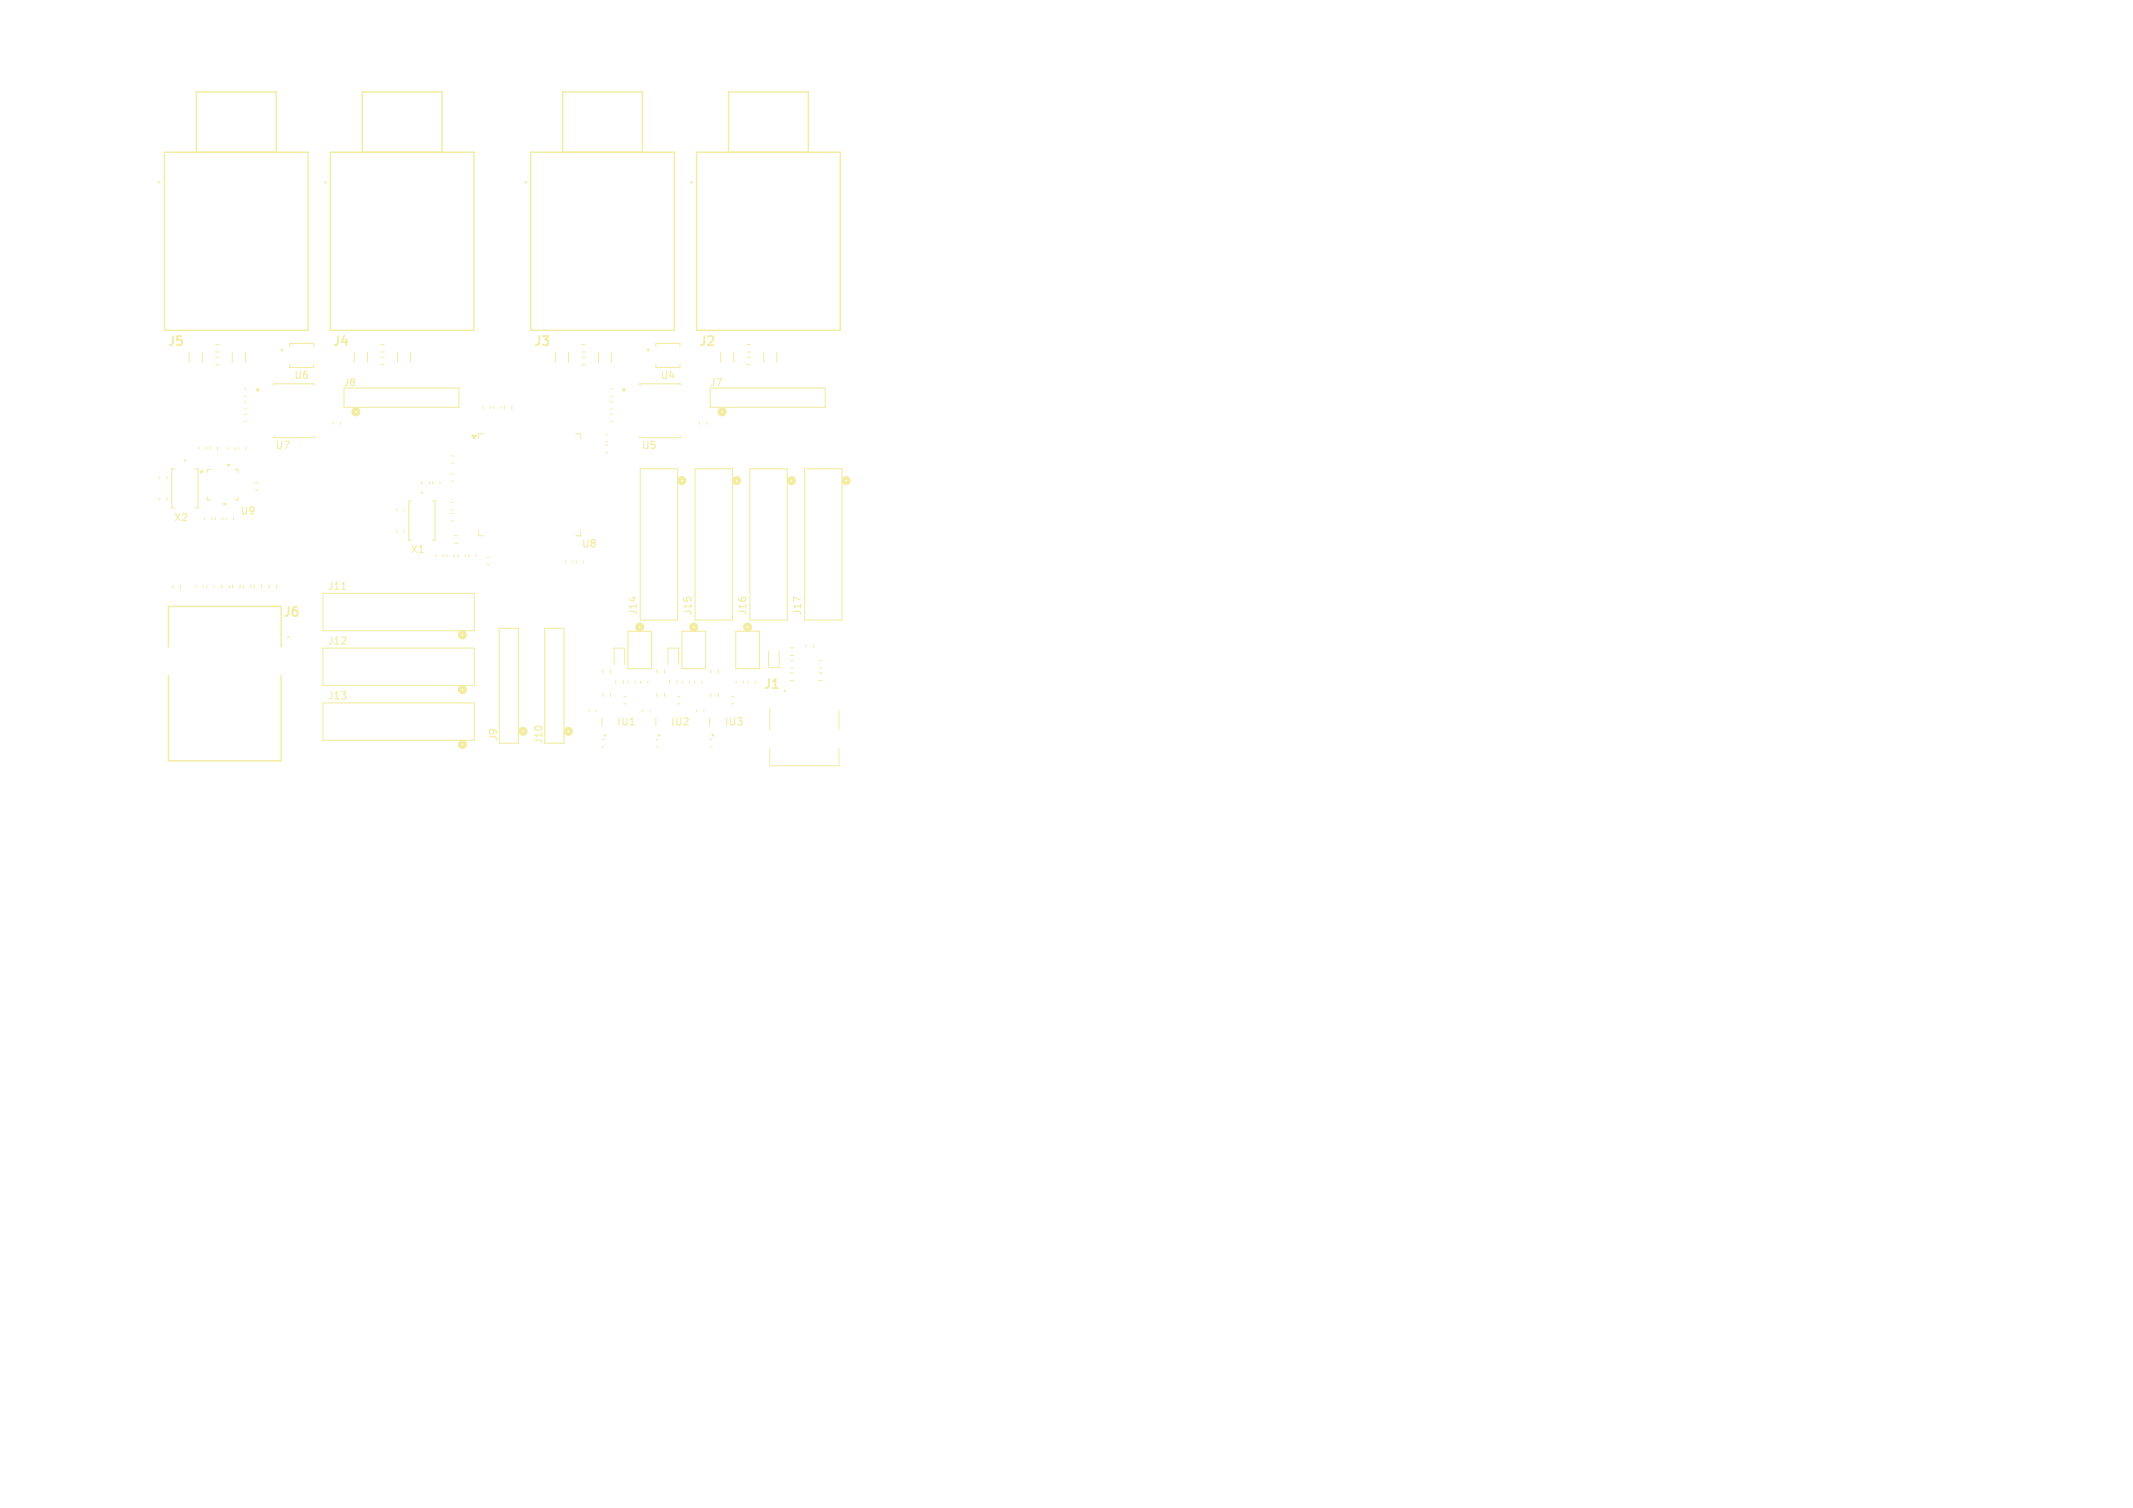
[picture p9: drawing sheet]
<svg xmlns="http://www.w3.org/2000/svg" width="297mm" height="210mm" viewBox="0 0 297 210" stroke-linecap="round" stroke-linejoin="round" font-family="sans-serif">
<defs><g id="words">
<g font-size="1.8" fill="#f2eda1">
<text x="23.2" y="48.5">J5</text>
<text x="46.2" y="48.5">J4</text>
<text x="74.2" y="48.5">J3</text>
<text x="97.2" y="48.5">J2</text>
<text x="39.3" y="86.2">J6</text>
<text x="106.2" y="96.3">J1</text>
</g>
<g font-size="1.4" fill="#f2eda1">
<text x="40.9" y="53">U6</text>
<text x="91.9" y="53">U4</text>
<text x="47.7" y="54">J8</text>
<text x="98.7" y="54">J7</text>
<text x="38.3" y="62.7">U7</text>
<text x="89.3" y="62.7">U5</text>
<text x="27.6" y="66.7">*</text>
<text x="33.4" y="71.9">U9</text>
<text x="24.2" y="72.8">X2</text>
<text x="57.1" y="77.2">X1</text>
<text x="80.9" y="76.4">U8</text>
<text x="45.6" y="82.3">J11</text>
<text x="45.6" y="90">J12</text>
<text x="88.9" y="85.8" transform="rotate(-90 88.9 85.8)">J14</text>
<text x="96.5" y="85.8" transform="rotate(-90 96.5 85.8)">J15</text>
<text x="104.1" y="85.8" transform="rotate(-90 104.1 85.8)">J16</text>
<text x="111.7" y="85.8" transform="rotate(-90 111.7 85.8)">J17</text>
<text x="45.6" y="97.6">J13</text>
<text x="86.4" y="101.2">U1</text>
<text x="93.9" y="101.2">U2</text>
<text x="101.4" y="101.2">U3</text>
<text x="69.4" y="103.3" transform="rotate(-90 69.4 103.3)">J9</text>
<text x="75.7" y="103.7" transform="rotate(-90 75.7 103.7)">J10</text>
</g>
</g></defs>
<g fill="none" stroke="#f2eda1" stroke-width=".15">
<path d="M38.1 53.7v-.2h5.6v.2M40.3 48.3v-.5h3.4v.5M40.3 50.7v.5h3.4v-.5M47.9 54.1h16v2.6h-16zM89.1 53.7v-.2h5.6v.2M91.3 48.3v-.5h3.4v.5M91.3 50.7v.5h3.4v-.5M98.9 54.1h16v2.6h-16zM24.3 65.3h-.4v5.4h.4M27.6 65.3v5.4h-.4M28.9 69.2v.4h.4M29.3 65.4h-.4v.4"/>
<path d="M32.7 65.4h.4v.4M33.1 69.2v.4h-.4M38.1 60.7v.3h5.6v-.3M57.3 69.8h-.4v5.4h.4M60.2 69.8h.4v5.4h-.4M89.1 60.7v.3h5.6v-.3M89.2 65.3h5.2v21.1h-5.2zM96.8 65.3h5.2v21.1h-5.2zM104.4 65.3h5.2v21.1h-5.2zM112 65.3h5.2v21.1h-5.2zM45 82.6h21v5.2h-21zM45 90.3h21v5.2h-21z"/>
<path d="M45 97.9h21v5.2h-21zM47.6 82.1h.6M69.5 87.5h2.7v16h-2.7zM75.9 87.5h2.6v16h-2.6zM83.8 100v1M87.4 87.9h3.3v5.2h-3.3zM91.3 100v1M94.9 87.9h3.4v5.2h-3.4zM98.8 100v1M102.4 87.9h3.4v5.2h-3.4z"/>
<circle cx="39.3" cy="48.7" r=".13"/>
<circle cx="90.3" cy="48.7" r=".13"/>
<circle cx="25.7" cy="64.1" r=".08"/>
<circle cx="58.7" cy="68.6" r=".08"/>
<circle cx="84.3" cy="102.4" r=".1"/>
<circle cx="91.7" cy="102.4" r=".1"/>
<circle cx="99.2" cy="102.4" r=".1"/>
</g>
<g fill="none" stroke="#f2eda1" stroke-width=".25">
<path d="M107.6 95.8h.7"/>
<circle cx="35.9" cy="54.3" r=".12"/>
<circle cx="86.9" cy="54.3" r=".13"/>
</g>
<g fill="none" stroke="#f2eda1" stroke-width=".14">
<path d="M26.3 49v1.5M28.2 49v1.5M30 48h.5M30 49h.5M30 49.7h.5M30 50.8h.5M32.3 49v1.5M34 55.9h.3M34 57h.3M34 54.2h.3M34 55.2h.3M34 57.7h.3"/>
<path d="M34 58.7h.3M34.2 49v1.5M46.4 58.8v.3M47.4 58.8v.3M49.3 49v1.5M51.2 49v1.5M53 48h.5M53 49h.5M67.2 56.6v.3M68.3 56.6v.3M68.7 56.6v.3M69.8 56.6v.3"/>
<path d="M70.2 56.5v.5M71.3 56.5v.5M77.3 49v1.5M79.2 49v1.5M81 48h.5M81 49h.5M81 49.7h.5M81 50.8h.5M83.3 49v1.5M85 55.9h.3M85 57h.3M85 54.2h.3"/>
<path d="M85 55.2h.3M85 57.7h.3M85 58.7h.3M85.2 49v1.5M97.4 58.8v.3M98.4 58.8v.3M100.3 49v1.5M102.2 49v1.5M104 48h.5M104 49h.5M104 49.7h.5M104 50.8h.5"/>
<path d="M106.3 49v1.5M108.2 49v1.5M22.2 66.4v.2M22.2 69.4v.2M23.3 66.4v.2M23.3 69.4v.2M27.7 62.3v.3M28.5 72.1v.3M28.8 62.3v.3M29.2 62.2v.5M29.5 72.1v.3M30 72.1v.3"/>
<path d="M30.3 62.2v.5M31 72.1v.3M31.5 72.1v.3M31.7 62.3v.3M32.5 72.1v.3M32.8 62.3v.3M33.2 62.3v.3M34.3 62.3v.3M35.5 67.2h.5M35.5 68.3h.5M55.2 70.9v.2M55.2 73.9v.2"/>
<path d="M56.3 70.9v.2M56.3 73.9v.2M58.7 67v.5M59.8 67v.5M60.2 67.1v.3M60.7 77.2v.3M61.3 67.1v.3M61.8 77.2v.3M62.9 70h.2M62.9 71h.2M62.9 71.5h.2M62.9 72.5h.2"/>
<path d="M62.9 66h.2M62.9 67h.2M63.3 74.6h.4M63.3 75.6h.4M63.7 77.2v.3M64.8 77.2v.3M66.6 73.9v.7h.7M67.3 60.4h-.7v.7M67.8 77.6h.3M67.8 78.6h.3M78.7 78.1v.3M79.8 78.1v.3"/>
<path d="M80.2 60.4h.7v.7M80.2 78.1v.3M80.9 73.9v.7h-.7M81.3 78.1v.3M84.4 60.5h.2M84.4 61.5h.2M84.4 62h.2M84.4 63h.2M24.1 81.5v.4M25.1 81.5v.4M27.3 81.6v.2M28.3 81.6v.2"/>
<path d="M28.8 81.6v.2M29.8 81.6v.2M30.9 81.5v.4M31.9 81.5v.4M32.4 81.5v.4M33.4 81.5v.4M37.5 81.5v.4M38.5 81.5v.4M82 98.9v.2M83 98.9v.2M84 96.5v.5M85 96.5v.5"/>
<path d="M85.5 92.6v-2.3h1.5v2.3M85.7 94.8v.4M86.8 94.8v.4M86.9 97h.2M86.9 98h.2M87.5 94.9v.2M88.5 94.9v.2M89.2 94.9v.2M89.5 98.9v.2M90.2 94.9v.2M90.5 98.9v.2M91.5 93.3v.4"/>
<path d="M91.5 96.5v.5M92.5 93.3v.4M92.5 96.5v.5M93 92.6v-2.3h1.5v2.3M93.2 94.8v.4M94.3 94.8v.4M94.4 97h.2M94.4 98h.2M95 94.9v.2M96 94.9v.2M96.7 94.9v.2M97.7 94.9v.2"/>
<path d="M99 93.3v.4M99 96.5v.5M100 93.3v.4M100 96.5v.5M101.9 97h.2M101.9 98h.2M102.5 94.9v.2M103.5 94.9v.2M104.2 94.9v.2M105.2 94.9v.2M107 90.7v2.3h1.5v-2.3M110 93.7h.5"/>
<path d="M110 94.8h.5M110 90.2h.5M110 91.3h.5M110.1 92h.3M110.1 93h.3M112.2 89.9v.2M113.3 89.9v.2M114 93.7h.5M114 94.8h.5M114.1 92h.3M114.1 93h.3M83.9 103h.2"/>
<path d="M83.9 104h.2M91.4 103h.2M91.4 104h.2M98.9 103h.2M98.9 104h.2"/>
<circle cx="22.2" cy="25.4" r=".05"/>
<circle cx="45.3" cy="25.4" r=".05"/>
<circle cx="73.2" cy="25.4" r=".05"/>
<circle cx="40.2" cy="88.8" r=".05"/>
</g>
<path d="M22.9 21.2h20v24.8h-20zM27.3 21.2v-8.4h11.2v8.4M46 21.2h20v24.8h-20zM50.4 21.2v-8.4h11.2v8.4M73.9 21.2h20v24.8h-20zM78.3 21.2v-8.4h11.2v8.4M23.4 90.1v-5.6h15.7v5.6M23.4 94.1v11.9h15.7v-11.9" fill="none" stroke="#f2eda1" stroke-width=".2"/>
<g fill="#f2eda1" stroke="#f2eda1" stroke-width=".14">
<path d="M65.7 60.6h.6l-.3 .5z"/>
<circle cx="40.1" cy="88.8" r=".05"/>
<circle cx="40.2" cy="88.8" r=".05"/>
<circle cx="45.3" cy="25.4" r=".05"/>
<circle cx="22.2" cy="25.4" r=".05"/>
<circle cx="22.3" cy="25.4" r=".05"/>
<circle cx="73.1" cy="25.4" r=".05"/>
<circle cx="73.3" cy="25.4" r=".05"/>
</g>
<g fill="none" stroke="#f2eda1" stroke-width=".51">
<circle cx="49.6" cy="57.4" r=".38"/>
<circle cx="100.5" cy="57.4" r=".38"/>
<circle cx="94.9" cy="66.9" r=".38"/>
<circle cx="102.6" cy="66.9" r=".38"/>
<circle cx="110.2" cy="66.9" r=".38"/>
<circle cx="117.8" cy="66.9" r=".38"/>
<circle cx="64.4" cy="96.1" r=".38"/>
<circle cx="64.4" cy="88.4" r=".38"/>
<circle cx="89.1" cy="87.3" r=".38"/>
<circle cx="96.6" cy="87.3" r=".38"/>
<circle cx="104.1" cy="87.3" r=".38"/>
<circle cx="64.4" cy="103.7" r=".38"/>
<circle cx="72.8" cy="101.8" r=".38"/>
<circle cx="79.2" cy="101.8" r=".38"/>
</g>
<g fill="#f2eda1">
<path d="M31.1 70.1h.3v.2h-.3z"/>
<path d="M31.6 64.7h.3v.2h-.3z"/>
</g>
<g fill="none" stroke="#f2eda1" stroke-width=".14">
<path d="M53 49.7h.5M53 50.8h.5M55.3 49v1.5M57.2 49v1.5M62.2 77.2v.3M62.9 63.5h.2M62.9 64.5h.2M63.3 77.2v.3M65.2 77.2v.3M66.3 77.2v.3M33.9 81.5v.4M34.9 81.5v.4"/>
<path d="M35.4 81.5v.4M36.4 81.5v.4M84 93.3v.4M85 93.3v.4M97 98.9v.2M98 98.9v.2M107.2 98.7v3M116.8 98.9v2.8M107.2 104.3v2.4h9.6v-2.4"/>
<circle cx="96.3" cy="25.4" r=".05"/>
<circle cx="109.3" cy="96.2" r=".05"/>
</g>
<g fill="#f2eda1" stroke="#f2eda1" stroke-width=".14">
<circle cx="109.2" cy="96.1" r=".05"/>
<circle cx="109.2" cy="96.3" r=".05"/>
<circle cx="96.3" cy="25.4" r=".05"/>
<circle cx="96.4" cy="25.4" r=".05"/>
</g>
<path d="M97 21.2h20v24.8h-20zM101.4 21.2v-8.4h11.2v8.4" fill="none" stroke="#f2eda1" stroke-width=".2"/>
<use href="#words"/>
</svg>
